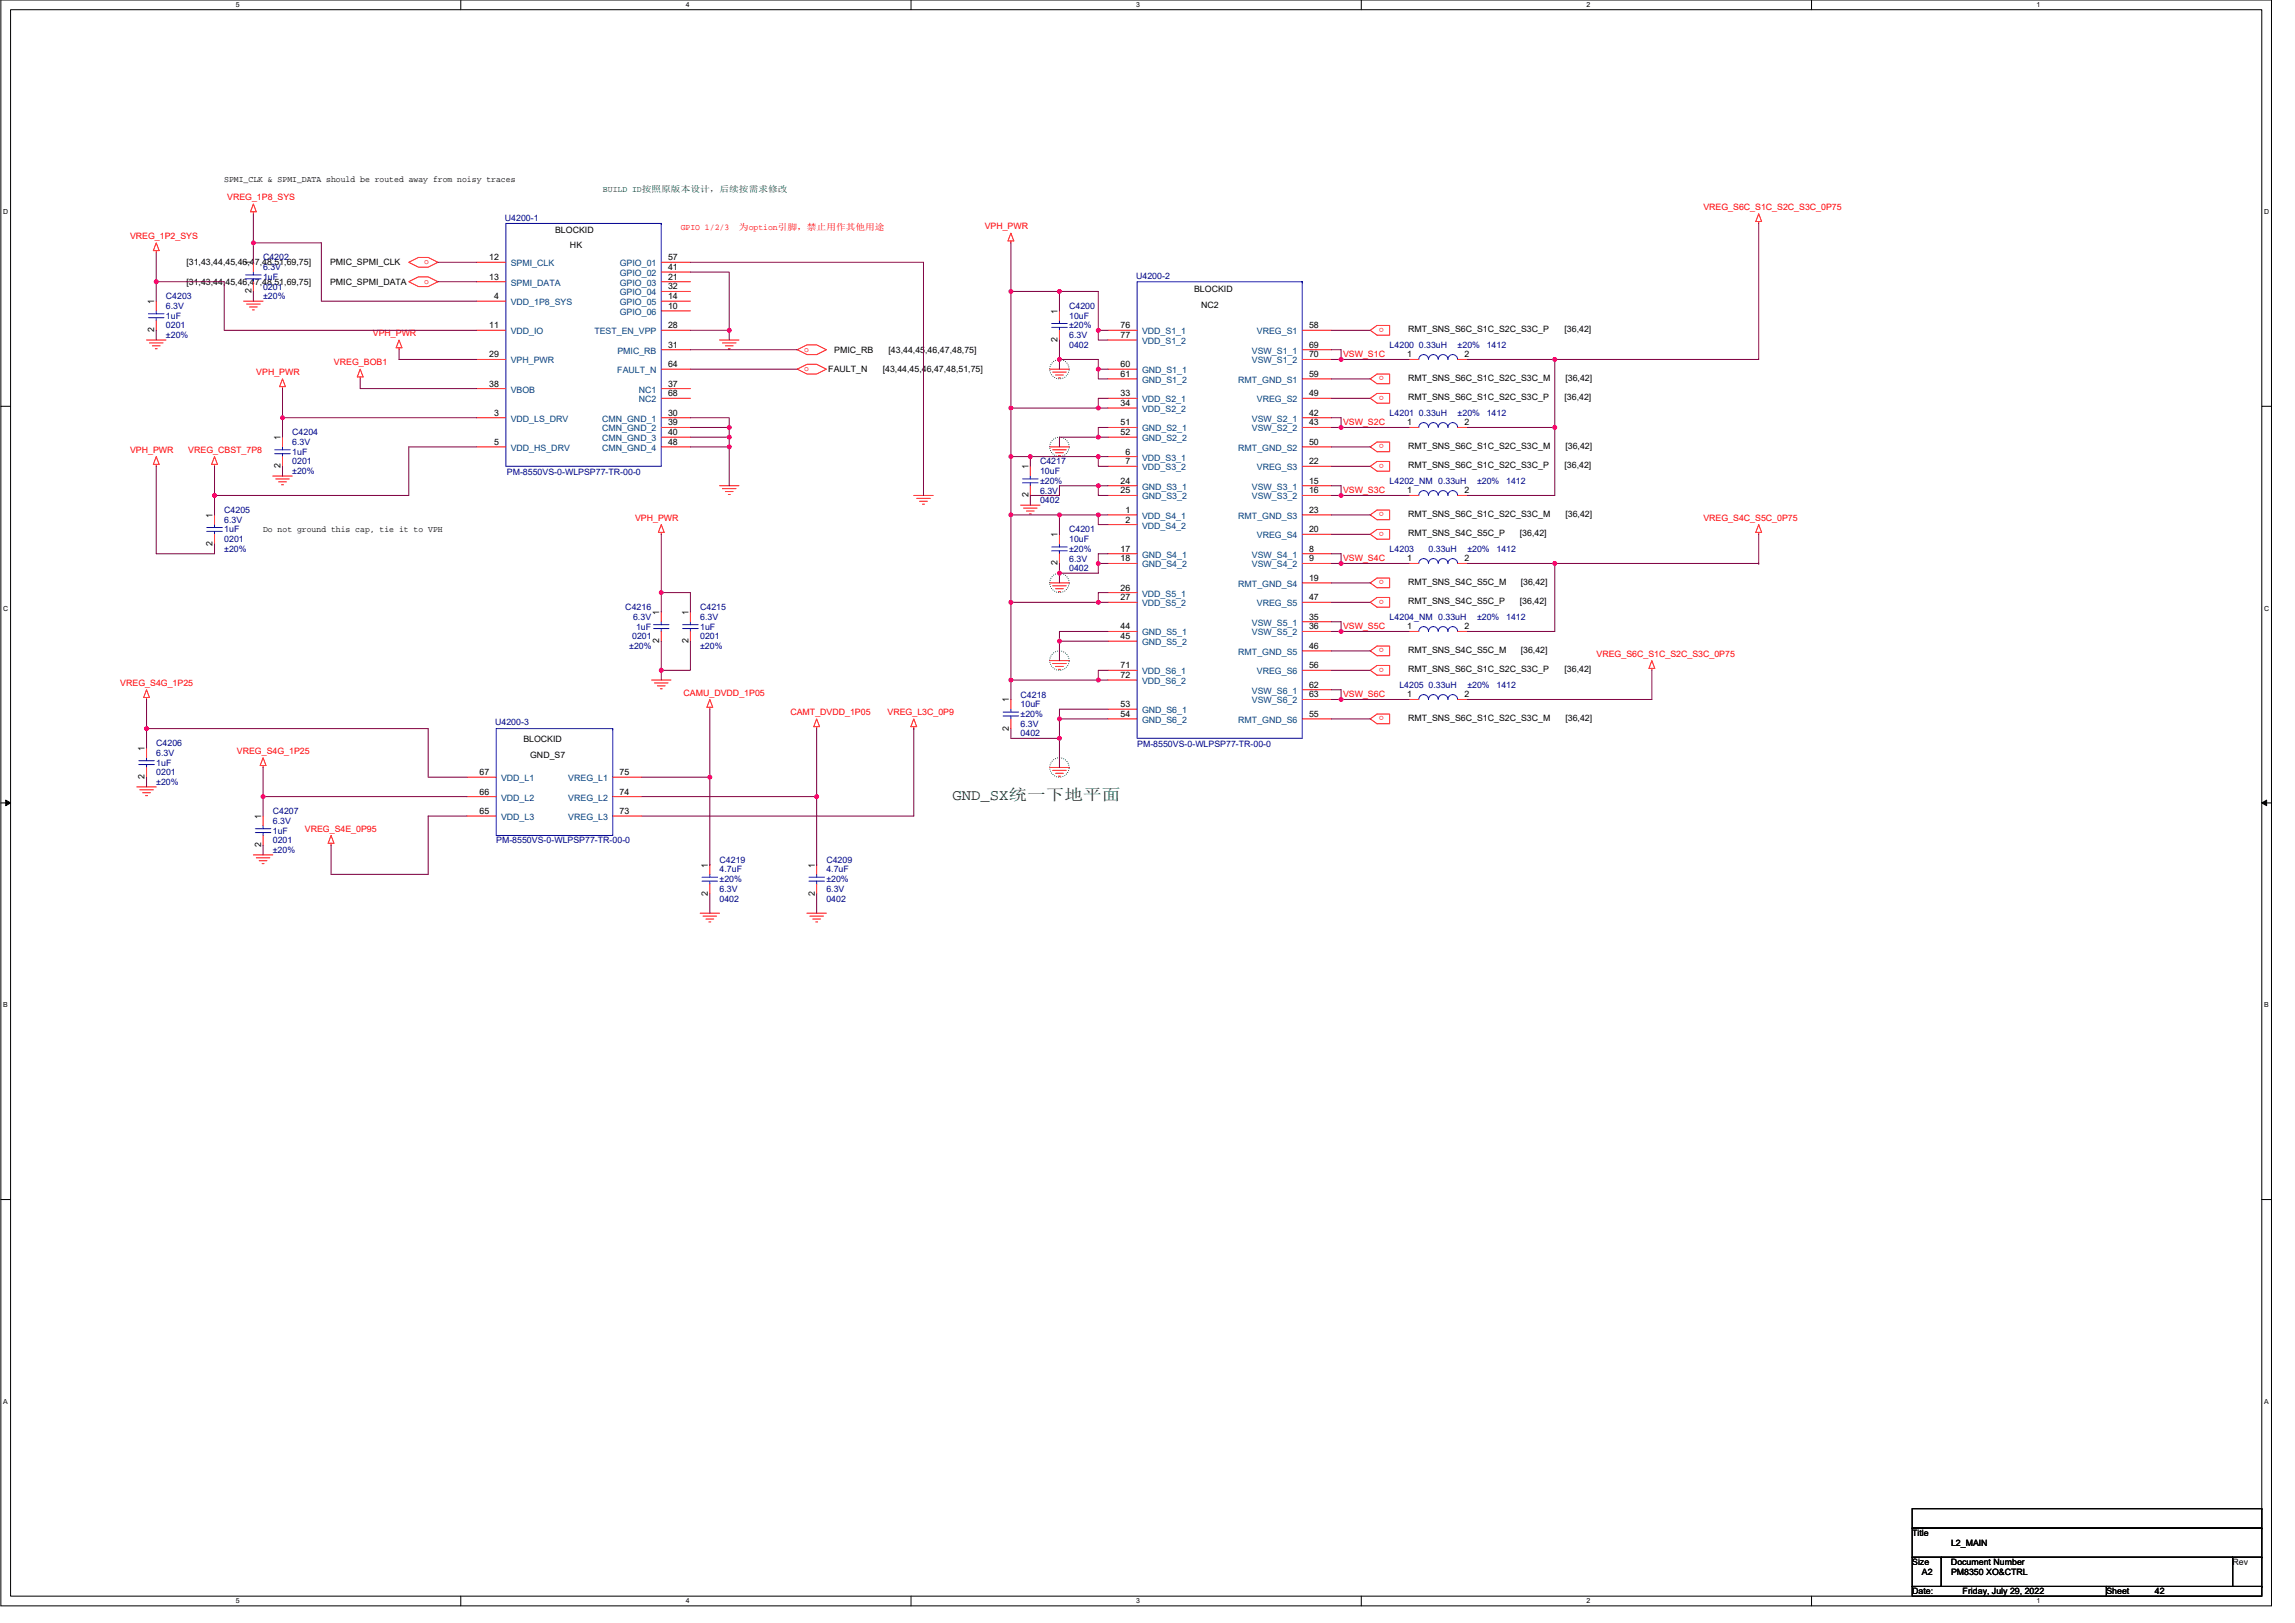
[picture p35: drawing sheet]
<svg xmlns="http://www.w3.org/2000/svg" width="420mm" height="297mm" viewBox="0 0 420 297" stroke-linecap="round" stroke-linejoin="round" font-family="sans-serif">
<defs><g id="words">
<text font-size="2.8" fill="#008000" x="174.4" y="146.4">GND_SX统一下地平面</text>
<g font-size="1.6">
<text x="41.1" y="33.3">SPMI_CLK &amp; SPMI_DATA should be routed away from noisy traces</text>
<text x="89.6" y="47.6">12</text>
<text x="101.6" y="42.7">BLOCKID</text>
<text x="104.3" y="45.3">HK</text>
<text x="122.3" y="47.6">57</text>
<text x="34.1" y="48.5">[31,43,44,45,46,47,48,51,69,75]</text>
<text x="34.1" y="52.1">[31,43,44,45,46,47,48,51,69,75]</text>
<text x="46" y="53.7" transform="rotate(-90 46 53.7)">2</text>
<text x="46" y="48.5" transform="rotate(-90 46 48.5)">1</text>
<text x="60.4" y="48.5">PMIC_SPMI_CLK</text>
<text x="60.4" y="52.1">PMIC_SPMI_DATA</text>
<text x="89.6" y="51.2">13</text>
<text x="122.3" y="49.4">41</text>
<text x="122.3" y="53">32</text>
<text x="122.3" y="51.2">21</text>
<text x="218.6" y="53.5">BLOCKID</text>
<text x="28.2" y="55.7" transform="rotate(-90 28.2 55.7)">1</text>
<text x="90.5" y="54.8">4</text>
<text x="122.3" y="56.5">10</text>
<text x="122.3" y="54.8">14</text>
<text x="193.6" y="57.4" transform="rotate(-90 193.6 57.4)">1</text>
<text x="219.9" y="56.4">NC2</text>
<text x="28.2" y="60.8" transform="rotate(-90 28.2 60.8)">2</text>
<text x="89.6" y="60.1">11</text>
<text x="89.6" y="65.4">29</text>
<text x="122.3" y="60.1">28</text>
<text x="122.3" y="63.6">31</text>
<text x="152.7" y="64.5">PMIC_RB</text>
<text x="162.7" y="64.5">[43,44,45,46,47,48,75]</text>
<text x="193.6" y="62.6" transform="rotate(-90 193.6 62.6)">2</text>
<text x="205.1" y="61.9">77</text>
<text x="205.1" y="60.1">76</text>
<text x="239.7" y="65.4">70</text>
<text x="239.7" y="60.1">58</text>
<text x="239.7" y="63.6">69</text>
<text x="257.6" y="65.4">1</text>
<text x="257.8" y="60.8">RMT_SNS_S6C_S1C_S2C_S3C_P</text>
<text x="268.1" y="65.4">2</text>
<text x="286.4" y="60.8">[36,42]</text>
<text x="89.6" y="70.8">38</text>
<text x="122.3" y="67.2">64</text>
<text x="122.3" y="70.8">37</text>
<text x="151.6" y="68.1">FAULT_N</text>
<text x="161.6" y="68.1">[43,44,45,46,47,48,51,75]</text>
<text x="205.1" y="69">61</text>
<text x="205.1" y="67.2">60</text>
<text x="239.7" y="69">59</text>
<text x="257.8" y="69.7">RMT_SNS_S6C_S1C_S2C_S3C_M</text>
<text x="286.6" y="69.7">[36,42]</text>
<text x="90.5" y="76.1">3</text>
<text x="122.3" y="72.5">68</text>
<text x="122.3" y="76.1">30</text>
<text x="122.3" y="77.9">39</text>
<text x="205.1" y="77.9">51</text>
<text x="205.1" y="72.5">33</text>
<text x="205.1" y="74.3">34</text>
<text x="239.7" y="77.9">43</text>
<text x="239.7" y="72.5">49</text>
<text x="239.7" y="76.1">42</text>
<text x="257.6" y="77.9">1</text>
<text x="257.8" y="73.3">RMT_SNS_S6C_S1C_S2C_S3C_P</text>
<text x="268.1" y="77.9">2</text>
<text x="286.4" y="73.3">[36,42]</text>
<text x="51.4" y="80.5" transform="rotate(-90 51.4 80.5)">1</text>
<text x="90.5" y="81.4">5</text>
<text x="122.3" y="79.6">40</text>
<text x="122.3" y="81.4">48</text>
<text x="205.1" y="79.6">52</text>
<text x="206" y="83.2">6</text>
<text x="239.7" y="81.4">50</text>
<text x="257.8" y="82.1">RMT_SNS_S6C_S1C_S2C_S3C_M</text>
<text x="286.6" y="82.1">[36,42]</text>
<text x="51.4" y="85.7" transform="rotate(-90 51.4 85.7)">2</text>
<text x="188.3" y="85.9" transform="rotate(-90 188.3 85.9)">1</text>
<text x="205.1" y="88.5">24</text>
<text x="206" y="85">7</text>
<text x="239.7" y="88.5">15</text>
<text x="239.7" y="85">22</text>
<text x="257.8" y="85.7">RMT_SNS_S6C_S1C_S2C_S3C_P</text>
<text x="286.4" y="85.7">[36,42]</text>
<text x="38.9" y="94.8" transform="rotate(-90 38.9 94.8)">1</text>
<text x="188.3" y="91" transform="rotate(-90 188.3 91)">2</text>
<text x="205.1" y="90.3">25</text>
<text x="206" y="93.9">1</text>
<text x="206" y="95.6">2</text>
<text x="239.7" y="93.9">23</text>
<text x="239.7" y="90.3">16</text>
<text x="257.6" y="90.3">1</text>
<text x="257.8" y="94.6">RMT_SNS_S6C_S1C_S2C_S3C_M</text>
<text x="268.1" y="90.3">2</text>
<text x="286.6" y="94.6">[36,42]</text>
<text x="38.9" y="99.9" transform="rotate(-90 38.9 99.9)">2</text>
<text x="48.2" y="97.3">Do not ground this cap, tie it to VPH</text>
<text x="193.6" y="98.3" transform="rotate(-90 193.6 98.3)">1</text>
<text x="205.1" y="101">17</text>
<text x="239.7" y="101">8</text>
<text x="239.7" y="97.4">20</text>
<text x="257.8" y="98.2">RMT_SNS_S4C_S5C_P</text>
<text x="278.2" y="98.2">[36,42]</text>
<text x="193.6" y="103.5" transform="rotate(-90 193.6 103.5)">2</text>
<text x="205.1" y="102.8">18</text>
<text x="239.7" y="106.3">19</text>
<text x="239.7" y="102.8">9</text>
<text x="257.6" y="102.8">1</text>
<text x="257.8" y="107">RMT_SNS_S4C_S5C_M</text>
<text x="268.1" y="102.8">2</text>
<text x="278.4" y="107">[36,42]</text>
<text x="120.7" y="112.5" transform="rotate(-90 120.7 112.5)">1</text>
<text x="126" y="112.5" transform="rotate(-90 126 112.5)">1</text>
<text x="205.1" y="109.9">27</text>
<text x="205.1" y="108.1">26</text>
<text x="239.7" y="109.9">47</text>
<text x="239.7" y="113.4">35</text>
<text x="257.8" y="110.6">RMT_SNS_S4C_S5C_P</text>
<text x="278.2" y="110.6">[36,42]</text>
<text x="120.7" y="117.7" transform="rotate(-90 120.7 117.7)">2</text>
<text x="126" y="117.7" transform="rotate(-90 126 117.7)">2</text>
<text x="205.1" y="115.2">44</text>
<text x="205.1" y="117">45</text>
<text x="239.7" y="118.8">46</text>
<text x="239.7" y="115.2">36</text>
<text x="257.6" y="115.2">1</text>
<text x="257.8" y="119.5">RMT_SNS_S4C_S5C_M</text>
<text x="268.1" y="115.2">2</text>
<text x="278.4" y="119.5">[36,42]</text>
<text x="205.1" y="124.1">72</text>
<text x="205.1" y="122.3">71</text>
<text x="239.7" y="122.3">56</text>
<text x="239.7" y="125.9">62</text>
<text x="257.8" y="123">RMT_SNS_S6C_S1C_S2C_S3C_P</text>
<text x="286.4" y="123">[36,42]</text>
<text x="184.7" y="128.5" transform="rotate(-90 184.7 128.5)">1</text>
<text x="205.1" y="131.2">54</text>
<text x="205.1" y="129.4">53</text>
<text x="239.7" y="131.2">55</text>
<text x="239.7" y="127.7">63</text>
<text x="257.6" y="127.7">1</text>
<text x="257.8" y="131.9">RMT_SNS_S6C_S1C_S2C_S3C_M</text>
<text x="268.1" y="127.7">2</text>
<text x="286.6" y="131.9">[36,42]</text>
<text x="26.5" y="137.4" transform="rotate(-90 26.5 137.4)">1</text>
<text x="95.8" y="135.8">BLOCKID</text>
<text x="184.7" y="133.7" transform="rotate(-90 184.7 133.7)">2</text>
<text x="26.5" y="142.6" transform="rotate(-90 26.5 142.6)">2</text>
<text x="87.8" y="141.9">67</text>
<text x="97.1" y="138.7">GND_S7</text>
<text x="113.4" y="141.9">75</text>
<text x="47.8" y="149.9" transform="rotate(-90 47.8 149.9)">1</text>
<text x="87.8" y="145.4">66</text>
<text x="87.8" y="149">65</text>
<text x="113.4" y="145.4">74</text>
<text x="113.4" y="149">73</text>
<text x="47.8" y="155" transform="rotate(-90 47.8 155)">2</text>
<text x="129.6" y="158.8" transform="rotate(-90 129.6 158.8)">1</text>
<text x="149.1" y="158.8" transform="rotate(-90 149.1 158.8)">1</text>
<text x="129.6" y="163.9" transform="rotate(-90 129.6 163.9)">2</text>
<text x="149.1" y="163.9" transform="rotate(-90 149.1 163.9)">2</text>
<text x="350.1" y="281.1">Title</text>
<text x="350.1" y="286.4">Size</text>
<text x="357.2" y="286.4">Document Number</text>
<text x="357.2" y="282.9">L2_MAIN</text>
<text x="408.7" y="286.4">Rev</text>
<text x="350.1" y="291.8">Date:</text>
<text x="351.8" y="288.2">A2</text>
<text x="357.2" y="288.2">PM8350 XO&amp;CTRL</text>
<text x="359.3" y="291.8">Friday, July 29, 2022</text>
<text x="385.6" y="291.8">Sheet</text>
<text x="394.5" y="291.8">42</text>
</g>
<text font-size="1.6" fill="#008000" x="110.4" y="35.1">BUILD ID按照原版本设计，后续按需求修改</text>
<g font-size="1.6" fill="#f00">
<text x="41.6" y="36.6">VREG_1P8_SYS</text>
<text x="180.3" y="42">VPH_PWR</text>
<text x="311.8" y="38.4">VREG_S6C_S1C_S2C_S3C_0P75</text>
<text x="23.8" y="43.7">VREG_1P2_SYS</text>
<text x="124.6" y="42.2">GPIO 1/2/3</text>
<text x="135.3" y="42.2">为option引脚，禁止用作其他用途</text>
<text x="77.7" y="48.4">o</text>
<text x="77.7" y="51.9">o</text>
<text x="68.3" y="61.5">VPH_PWR</text>
<text x="147.2" y="64.4">o</text>
<text x="245.9" y="65.4">VSW_S1C</text>
<text x="253.3" y="60" transform="rotate(180 253.3 60)">o</text>
<text x="46.9" y="68.6">VPH_PWR</text>
<text x="61.1" y="66.9">VREG_BOB1</text>
<text x="147.2" y="68">o</text>
<text x="253.3" y="68.9" transform="rotate(180 253.3 68.9)">o</text>
<text x="245.9" y="77.8">VSW_S2C</text>
<text x="253.3" y="72.5" transform="rotate(180 253.3 72.5)">o</text>
<text x="23.8" y="82.9">VPH_PWR</text>
<text x="34.5" y="82.9">VREG_CBST_7P8</text>
<text x="253.3" y="81.3" transform="rotate(180 253.3 81.3)">o</text>
<text x="253.3" y="84.9" transform="rotate(180 253.3 84.9)">o</text>
<text x="116.3" y="95.3">VPH_PWR</text>
<text x="245.9" y="90.3">VSW_S3C</text>
<text x="253.3" y="93.8" transform="rotate(180 253.3 93.8)">o</text>
<text x="311.8" y="95.3">VREG_S4C_S5C_0P75</text>
<text x="253.3" y="97.3" transform="rotate(180 253.3 97.3)">o</text>
<text x="245.9" y="102.7">VSW_S4C</text>
<text x="253.3" y="106.2" transform="rotate(180 253.3 106.2)">o</text>
<text x="253.3" y="109.8" transform="rotate(180 253.3 109.8)">o</text>
<text x="245.9" y="115.2">VSW_S5C</text>
<text x="253.3" y="118.7" transform="rotate(180 253.3 118.7)">o</text>
<text x="22" y="125.5">VREG_S4G_1P25</text>
<text x="253.3" y="122.2" transform="rotate(180 253.3 122.2)">o</text>
<text x="292.3" y="120.2">VREG_S6C_S1C_S2C_S3C_0P75</text>
<text x="125.2" y="127.3">CAMU_DVDD_1P05</text>
<text x="144.7" y="130.9">CAMT_DVDD_1P05</text>
<text x="162.5" y="130.9">VREG_L3C_0P9</text>
<text x="245.9" y="127.6">VSW_S6C</text>
<text x="253.3" y="131.1" transform="rotate(180 253.3 131.1)">o</text>
<text x="43.4" y="138">VREG_S4G_1P25</text>
<text x="55.8" y="152.2">VREG_S4E_0P95</text>
</g>
<g font-size="1.6" fill="#000080">
<text x="92.4" y="40.4">U4200-1</text>
<text x="48.2" y="47.7">C4202</text>
<text x="48.2" y="51.2">1uF</text>
<text x="48.2" y="53">0201</text>
<text x="48.2" y="49.4">6.3V</text>
<text x="208" y="51">U4200-2</text>
<text x="30.4" y="54.8">C4203</text>
<text x="30.4" y="58.3">1uF</text>
<text x="30.4" y="56.5">6.3V</text>
<text x="48.2" y="54.8">±20%</text>
<text x="195.7" y="56.5">C4200</text>
<text x="195.7" y="58.3">10uF</text>
<text x="30.4" y="60.1">0201</text>
<text x="30.4" y="61.9">±20%</text>
<text x="195.7" y="63.7">0402</text>
<text x="195.7" y="61.9">6.3V</text>
<text x="195.7" y="60.1">±20%</text>
<text x="254.4" y="63.7">L4200 0.33uH</text>
<text x="266.9" y="63.7">±20%</text>
<text x="272.2" y="63.7">1412</text>
<text x="254.4" y="76.1">L4201 0.33uH</text>
<text x="266.9" y="76.1">±20%</text>
<text x="272.2" y="76.1">1412</text>
<text x="53.5" y="79.7">C4204</text>
<text x="53.5" y="83.2">1uF</text>
<text x="53.5" y="81.4">6.3V</text>
<text x="53.5" y="85">0201</text>
<text x="53.5" y="86.8">±20%</text>
<text x="92.8" y="86.9">PM-8550VS-0-WLPSP77-TR-00-0</text>
<text x="190.4" y="85">C4217</text>
<text x="190.4" y="86.8">10uF</text>
<text x="190.4" y="88.6">±20%</text>
<text x="254.4" y="88.6">L4202_NM 0.33uH</text>
<text x="270.4" y="88.6">±20%</text>
<text x="275.7" y="88.6">1412</text>
<text x="41.1" y="93.9">C4205</text>
<text x="41.1" y="95.7">6.3V</text>
<text x="190.4" y="92.1">0402</text>
<text x="190.4" y="90.3">6.3V</text>
<text x="41.1" y="97.4">1uF</text>
<text x="41.1" y="99.2">0201</text>
<text x="41.1" y="101">±20%</text>
<text x="195.7" y="97.4">C4201</text>
<text x="195.7" y="99.2">10uF</text>
<text x="195.7" y="101">±20%</text>
<text x="254.4" y="101">L4203</text>
<text x="261.5" y="101">0.33uH</text>
<text x="268.6" y="101">±20%</text>
<text x="274" y="101">1412</text>
<text x="195.7" y="104.6">0402</text>
<text x="195.7" y="102.8">6.3V</text>
<text x="114.5" y="111.7">C4216</text>
<text x="115.9" y="113.4">6.3V</text>
<text x="128.2" y="111.7">C4215</text>
<text x="128.2" y="113.4">6.3V</text>
<text x="254.4" y="113.4">L4204_NM 0.33uH</text>
<text x="270.4" y="113.4">±20%</text>
<text x="275.7" y="113.4">1412</text>
<text x="115.2" y="118.8">±20%</text>
<text x="115.7" y="117">0201</text>
<text x="116.4" y="115.2">1uF</text>
<text x="128.2" y="115.2">1uF</text>
<text x="128.2" y="117">0201</text>
<text x="128.2" y="118.8">±20%</text>
<text x="256.2" y="125.9">L4205 0.33uH</text>
<text x="268.6" y="125.9">±20%</text>
<text x="274" y="125.9">1412</text>
<text x="186.8" y="127.7">C4218</text>
<text x="186.8" y="129.4">10uF</text>
<text x="186.8" y="131.2">±20%</text>
<text x="28.6" y="136.6">C4206</text>
<text x="90.7" y="132.6">U4200-3</text>
<text x="186.8" y="134.8">0402</text>
<text x="186.8" y="133">6.3V</text>
<text x="208.2" y="136.7">PM-8550VS-0-WLPSP77-TR-00-0</text>
<text x="28.6" y="140.1">1uF</text>
<text x="28.6" y="141.9">0201</text>
<text x="28.6" y="138.3">6.3V</text>
<text x="28.6" y="143.7">±20%</text>
<text x="49.9" y="149">C4207</text>
<text x="49.9" y="152.6">1uF</text>
<text x="49.9" y="154.3">0201</text>
<text x="49.9" y="150.8">6.3V</text>
<text x="90.8" y="154.3">PM-8550VS-0-WLPSP77-TR-00-0</text>
<text x="49.9" y="156.1">±20%</text>
<text x="131.7" y="157.9">C4219</text>
<text x="131.7" y="159.7">4.7uF</text>
<text x="131.7" y="161.4">±20%</text>
<text x="151.3" y="157.9">C4209</text>
<text x="151.3" y="159.7">4.7uF</text>
<text x="151.3" y="161.4">±20%</text>
<text x="131.7" y="165">0402</text>
<text x="131.7" y="163.2">6.3V</text>
<text x="151.3" y="165">0402</text>
<text x="151.3" y="163.2">6.3V</text>
</g>
<g font-size="1.6" fill="#004080">
<text x="93.5" y="52.3">SPMI_DATA</text>
<text x="93.5" y="48.7">SPMI_CLK</text>
<text x="113.5" y="50.5">GPIO_02</text>
<text x="113.5" y="48.7">GPIO_01</text>
<text x="113.5" y="52.3">GPIO_03</text>
<text x="93.5" y="55.8">VDD_1P8_SYS</text>
<text x="113.5" y="54.1">GPIO_04</text>
<text x="113.5" y="57.6">GPIO_06</text>
<text x="113.5" y="55.8">GPIO_05</text>
<text x="93.5" y="61.2">VDD_IO</text>
<text x="108.8" y="61.2">TEST_EN_VPP</text>
<text x="113" y="64.7">PMIC_RB</text>
<text x="209.1" y="62.9">VDD_S1_2</text>
<text x="209.1" y="61.2">VDD_S1_1</text>
<text x="229.2" y="64.7">VSW_S1_1</text>
<text x="230.1" y="61.2">VREG_S1</text>
<text x="93.5" y="71.8">VBOB</text>
<text x="93.5" y="66.5">VPH_PWR</text>
<text x="113" y="68.3">FAULT_N</text>
<text x="117" y="71.8">NC1</text>
<text x="209.1" y="70.1">GND_S1_2</text>
<text x="209.1" y="68.3">GND_S1_1</text>
<text x="226.7" y="70.1">RMT_GND_S1</text>
<text x="229.2" y="66.5">VSW_S1_2</text>
<text x="93.5" y="77.2">VDD_LS_DRV</text>
<text x="110.2" y="77.2">CMN_GND_1</text>
<text x="117" y="73.6">NC2</text>
<text x="209.1" y="73.6">VDD_S2_1</text>
<text x="209.1" y="75.4">VDD_S2_2</text>
<text x="229.2" y="77.2">VSW_S2_1</text>
<text x="230.1" y="73.6">VREG_S2</text>
<text x="93.5" y="82.5">VDD_HS_DRV</text>
<text x="110.2" y="80.7">CMN_GND_3</text>
<text x="110.2" y="78.9">CMN_GND_2</text>
<text x="110.2" y="82.5">CMN_GND_4</text>
<text x="209.1" y="78.9">GND_S2_1</text>
<text x="209.1" y="80.7">GND_S2_2</text>
<text x="226.7" y="82.5">RMT_GND_S2</text>
<text x="229.2" y="78.9">VSW_S2_2</text>
<text x="209.1" y="86.1">VDD_S3_2</text>
<text x="209.1" y="84.3">VDD_S3_1</text>
<text x="209.1" y="89.6">GND_S3_1</text>
<text x="229.2" y="89.6">VSW_S3_1</text>
<text x="230.1" y="86.1">VREG_S3</text>
<text x="209.1" y="91.4">GND_S3_2</text>
<text x="209.1" y="95">VDD_S4_1</text>
<text x="226.7" y="95">RMT_GND_S3</text>
<text x="229.2" y="91.4">VSW_S3_2</text>
<text x="209.1" y="96.7">VDD_S4_2</text>
<text x="230.1" y="98.5">VREG_S4</text>
<text x="209.1" y="102.1">GND_S4_1</text>
<text x="209.1" y="103.8">GND_S4_2</text>
<text x="226.7" y="107.4">RMT_GND_S4</text>
<text x="229.2" y="102.1">VSW_S4_1</text>
<text x="229.2" y="103.8">VSW_S4_2</text>
<text x="209.1" y="111">VDD_S5_2</text>
<text x="209.1" y="109.2">VDD_S5_1</text>
<text x="230.1" y="111">VREG_S5</text>
<text x="209.1" y="116.3">GND_S5_1</text>
<text x="209.1" y="118.1">GND_S5_2</text>
<text x="226.7" y="119.8">RMT_GND_S5</text>
<text x="229.2" y="116.3">VSW_S5_2</text>
<text x="229.2" y="114.5">VSW_S5_1</text>
<text x="209.1" y="125.2">VDD_S6_2</text>
<text x="209.1" y="123.4">VDD_S6_1</text>
<text x="230.1" y="123.4">VREG_S6</text>
<text x="209.1" y="130.5">GND_S6_1</text>
<text x="229.2" y="127">VSW_S6_1</text>
<text x="229.2" y="128.7">VSW_S6_2</text>
<text x="209.1" y="132.3">GND_S6_2</text>
<text x="226.7" y="132.3">RMT_GND_S6</text>
<text x="91.7" y="143">VDD_L1</text>
<text x="104" y="143">VREG_L1</text>
<text x="91.7" y="146.5">VDD_L2</text>
<text x="104" y="146.5">VREG_L2</text>
<text x="91.7" y="150.1">VDD_L3</text>
<text x="104" y="150.1">VREG_L3</text>
</g>
<g font-size="1.3">
<text x="43.1" y="1.3">5</text>
<text x="125.6" y="1.3">4</text>
<text x="208" y="1.3">3</text>
<text x="290.4" y="1.3">2</text>
<text x="372.9" y="1.3">1</text>
<text x=".6" y="39.2">D</text>
<text x="414.5" y="39.2">D</text>
<text x=".6" y="111.8">C</text>
<text x="414.5" y="111.8">C</text>
<text x=".6" y="184.4">B</text>
<text x="414.5" y="184.4">B</text>
<text x=".6" y="257">A</text>
<text x="414.5" y="257">A</text>
<text x="43.1" y="293.4">5</text>
<text x="125.6" y="293.4">4</text>
<text x="208" y="293.4">3</text>
<text x="290.4" y="293.4">2</text>
<text x="372.9" y="293.4">1</text>
</g>
</g></defs>
<path d="M.2 0h415.7v293.9h-415.7zM1.9 1.8h412.2v290.3h-412.2z" fill="none" stroke="#000" stroke-width=".18"/>
<g fill="#fff">
<path d="M43.1 .2h.8v1.4h-.8z"/>
<path d="M43.1 292.3h.8v1.4h-.8z"/>
</g>
<path d="M84.4 0v1.8M84.4 292.1v1.8" fill="none" stroke="#000" stroke-width=".18"/>
<g fill="#fff">
<path d="M125.6 .2h.7v1.4h-.7z"/>
<path d="M125.6 292.3h.7v1.4h-.7z"/>
</g>
<path d="M166.8 0v1.8M166.8 292.1v1.8" fill="none" stroke="#000" stroke-width=".18"/>
<g fill="#fff">
<path d="M208 .2h.7v1.4h-.7z"/>
<path d="M208 292.3h.7v1.4h-.7z"/>
</g>
<path d="M249.2 0v1.8M249.2 292.1v1.8" fill="none" stroke="#000" stroke-width=".18"/>
<g fill="#fff">
<path d="M290.4 .2h.7v1.4h-.7z"/>
<path d="M290.4 292.3h.7v1.4h-.7z"/>
</g>
<path d="M331.6 0v1.8M331.6 292.1v1.8" fill="none" stroke="#000" stroke-width=".18"/>
<g fill="#fff">
<path d="M372.9 .2h.7v1.4h-.7z"/>
<path d="M372.9 292.3h.7v1.4h-.7z"/>
<path d="M.6 38.1h.9v1.4h-.9z"/>
<path d="M414.5 38.1h.9v1.4h-.9z"/>
<path d="M.6 110.7h.9v1.4h-.9z"/>
<path d="M414.5 110.7h.9v1.4h-.9z"/>
</g>
<path d="M.2 74.4h1.7M414.1 74.4h1.8" fill="none" stroke="#000" stroke-width=".18"/>
<g fill="#fff">
<path d="M.6 183.2h.9v1.5h-.9z"/>
<path d="M414.5 183.2h.9v1.5h-.9z"/>
</g>
<path d="M.2 147h1.7M414.1 147h1.8" fill="none" stroke="#000" stroke-width=".18"/>
<path d="M1 146.4l.9 .6-.9 .5zM414.1 147l.9-.6v1.1z" fill="#000" stroke="#000" stroke-width=".18"/>
<g fill="#fff">
<path d="M.6 255.8h.9v1.5h-.9z"/>
<path d="M414.5 255.8h.9v1.5h-.9z"/>
</g>
<g fill="none" stroke="#000" stroke-width=".18">
<path d="M.2 219.5h1.7M414.1 219.5h1.8M350.1 276.1h64v3.6h-64zM350.1 279.7h64v5.3h-64zM414.1 276.1h.1M414.1 279.7h.1M350.1 285h5.3v5.3h-5.3zM350.1 290.3h35.5v1.8h-35.5zM355.4 285h.1M355.4 285h53.3v5.3h-53.3zM385.6 290.3h.1M385.6 290.3h28.5v1.8h-28.5z"/>
<path d="M408.7 285h.1M408.7 285h5.4v5.3h-5.4zM414.1 285h.1M414.1 290.3h.1"/>
</g>
<g fill="none" stroke="#008000" stroke-width=".18" stroke-dasharray="0 .4">
<circle cx="194" cy="67.6" r="1.78"/>
<circle cx="194" cy="81.8" r="1.78"/>
<circle cx="194" cy="106.7" r="1.78"/>
<circle cx="194" cy="120.9" r="1.78"/>
<circle cx="194" cy="140.5" r="1.78"/>
</g>
<g fill="none" stroke="#f00" stroke-width=".18">
<path d="M46.4 37.3l.5 1.5h-1zM46.4 38.8v.3M322 39.1l.5 1.4h-1.1zM28.6 45.9v.3M28.6 55.1v1.8M28.6 58.7v1.8M28.6 44.4l.5 1.5h-1zM44.6 55.1h3.6M45.1 55.7h2.5M45.7 56.2h1.4M46.2 56.7h.4M46.4 48v1.8"/>
<path d="M46.4 51.6v1.7M74.8 48l1.8-.9h1.8l1.8 .9-1.8 .9h-1.8zM74.8 51.6l1.8-.9h1.8l1.8 .9-1.8 .9h-1.8zM87.3 51.6h5.3M87.3 55.1h5.3M87.3 48h5.3M121.1 49.8h5.3M121.1 53.3h5.3M121.1 56.9h5.3M121.1 48h5.3M121.1 51.6h5.3M121.1 55.1h5.3"/>
<path d="M185.1 44.1v.3M185.1 42.7l.5 1.4h-1.1zM194 56.9v1.8M322 40.5v.4M26.8 62.2h3.6M27.4 62.8h2.5M27.9 63.3h1.4M28.4 63.8h.4M51.7 69.3l.6 1.5h-1.1zM51.7 70.8v.3M65.9 69v.3M65.9 67.6l.6 1.4h-1.1z"/>
<path d="M73.1 63.7v.3M73.1 62.2l.5 1.5h-1.1zM87.3 71.1h5.3M87.3 76.5h5.3M87.3 60.5h5.3M87.3 65.8h5.3M121.1 72.9h5.3M121.1 76.5h5.3M121.1 60.5h5.3M121.1 64h5.3M121.1 67.6h5.3M121.1 71.1h5.3"/>
<path d="M121.1 78.2h5.3M131.7 62.2h3.6M132.3 62.8h2.5M132.8 63.3h1.4M133.3 63.8h.4M146 64l1.7-.9h1.8l1.8 .9-1.8 .9h-1.8zM146 67.6l1.7-.9h1.8l1.8 .9-1.8 .9h-1.8zM192.2 67.6h3.5M192.7 68.1h2.5M193.2 68.6h1.5M193.8 69.2h.3M194 60.5v1.7"/>
<path d="M202.8 69.3h5.4M202.8 78.2h5.4M202.8 62.2h5.4M202.8 72.9h5.4M202.8 60.5h5.4M202.8 67.6h5.4M202.8 74.7h5.4M238.4 65.8h5.3M238.4 78.2h5.3M238.4 60.5h5.3M238.4 64h5.3M238.4 69.3h5.3"/>
<path d="M238.4 72.9h5.3M238.4 76.5h5.3M250.9 60.5l1.2-.9h2.3v1.7h-2.3zM250.9 69.3l1.2-.8h2.3v1.7h-2.3zM250.9 72.9l1.2-.9h2.3v1.8h-2.3zM258 65.8h1.7M258 78.2h1.7M266.9 65.8h1.7M266.9 78.2h1.7M28.6 85v.3M28.6 83.6l.5 1.4h-1zM39.3 83.6l.5 1.4h-1.1z"/>
<path d="M39.3 85v.3M39.3 94.2v1.8M39.3 97.8v1.8M49.9 87.1h3.6M50.5 87.7h2.5M51 88.2h1.4M51.5 88.7h.4M51.7 80v1.8M51.7 83.6v1.7M87.3 81.8h5.3M121.1 96l.5 1.4h-1.1zM121.1 97.4v.4"/>
<path d="M121.1 80h5.3M121.1 81.8h5.3M131.7 88.9h3.6M132.3 89.4h2.5M132.8 90h1.4M133.3 90.5h.4M167.3 90.7h3.5M167.8 91.2h2.5M168.4 91.7h1.4M168.9 92.3h.3M186.8 92.5h3.6M187.4 93h2.5"/>
<path d="M187.9 93.5h1.4M188.4 94.1h.4M188.6 85.3v1.8M188.6 88.9v1.8M192.2 81.8h3.5M192.7 82.3h2.5M193.2 82.9h1.5M193.8 83.4h.3M194 97.8v1.8M202.8 90.7h5.4M202.8 85.3h5.4M202.8 94.2h5.4"/>
<path d="M202.8 80h5.4M202.8 83.6h5.4M202.8 88.9h5.4M202.8 96h5.4M238.4 81.8h5.3M238.4 94.2h5.3M238.4 88.9h5.3M238.4 85.3h5.3M238.4 90.7h5.3M238.4 97.8h5.3M250.9 81.8l1.2-.9h2.3v1.8h-2.3zM250.9 85.3l1.2-.8h2.3v1.7h-2.3z"/>
<path d="M250.9 94.2l1.2-.9h2.3v1.8h-2.3zM250.9 97.8l1.2-.9h2.3v1.8h-2.3zM258 90.7h1.7M266.9 90.7h1.7M322 97.4v.4M322 96l.5 1.4h-1.1zM121.1 112v1.8M121.1 115.6v1.7M126.4 112v1.8M126.4 115.6v1.7M192.2 106.7h3.5M192.7 107.2h2.5"/>
<path d="M193.2 107.7h1.5M193.8 108.3h.3M194 101.3v1.8M202.8 101.3h5.4M202.8 110.2h5.4M202.8 103.1h5.4M202.8 108.5h5.4M202.8 115.6h5.4M202.8 117.3h5.4M238.4 106.7h5.3M238.4 119.1h5.3M238.4 101.3h5.3"/>
<path d="M238.4 115.6h5.3M238.4 103.1h5.3M238.4 110.2h5.3M238.4 113.8h5.3M250.9 106.7l1.2-.9h2.3v1.8h-2.3zM250.9 110.2l1.2-.9h2.3v1.8h-2.3zM250.9 119.1l1.2-.9h2.3v1.8h-2.3zM258 103.1h1.7M258 115.6h1.7M266.9 103.1h1.7M266.9 115.6h1.7M26.8 127.7v.3"/>
<path d="M26.8 136.9v1.8M26.8 126.2l.6 1.5h-1.1zM48.2 138.7l.5 1.4h-1.1zM119.3 124.5h3.5M119.8 125h2.5M120.4 125.5h1.4M120.9 126.1h.3M130 128l.5 1.4h-1.1zM130 129.4v.4M149.5 131.6l.5 1.4h-1zM149.5 133v.3M167.3 131.6l.5 1.4h-1z"/>
<path d="M167.3 133v.3M185.1 128v1.8M185.1 131.6v1.7M192.2 120.9h3.5M192.7 121.4h2.5M193.2 122h1.5M193.8 122.5h.3M202.8 131.6h5.4M202.8 124.5h5.4M202.8 122.7h5.4M202.8 129.8h5.4M238.4 131.6h5.3"/>
<path d="M238.4 122.7h5.3M238.4 126.2h5.3M238.4 128h5.3M250.9 122.7l1.2-.9h2.3v1.8h-2.3zM250.9 131.6l1.2-.9h2.3v1.8h-2.3zM258 128h1.7M266.9 128h1.7M302.4 122.3v.4M302.4 120.9l.6 1.4h-1.1zM25 144h3.6M25.6 144.6h2.5M26.1 145.1h1.4"/>
<path d="M26.7 145.6h.3M26.8 140.5v1.7M46.4 156.5h3.5M46.9 157h2.5M47.5 157.5h1.4M48 158.1h.3M48.2 140.1v.4M48.2 149.4v1.7M48.2 152.9v1.8M60.6 154.3v.4M60.6 152.9l.5 1.4h-1zM85.5 145.8h5.3"/>
<path d="M85.5 149.4h5.3M85.5 142.2h5.3M112.2 142.2h5.3M112.2 145.8h5.3M112.2 149.4h5.3M130 158.2v1.8M149.5 158.2v1.8M192.2 140.5h3.5M192.7 141h2.5M193.2 141.5h1.5M193.8 142.1h.3M128.2 167.1h3.5"/>
<path d="M128.7 167.7h2.5M129.2 168.2h1.5M129.8 168.7h.3M130 161.8v1.8M147.7 167.1h3.6M148.3 167.7h2.5M148.8 168.2h1.4M149.3 168.7h.4M149.5 161.8v1.8"/>
</g>
<g fill="none" stroke="#00f" stroke-width=".18">
<path d="M27.2 57.4h2.8M27.2 58.1h2.8M28.6 56.9v.5M28.6 58.1v.6M45 50.3h2.8M45 51h2.8M46.4 49.8v.5M46.4 51v.6M92.6 40.9h28.5v44.4h-28.5zM121.1 40.9h.1M192.5 59.2h2.9M192.5 59.9h2.9"/>
<path d="M194 58.7v.5M194 59.9v.6M208.2 51.6h30.2v83.5h-30.2zM238.4 51.6h.1M266.9 65.8a.89 .89 0 0 0-.9-.9 .89 .89 0 0 0-.9 .9 .89 .89 0 0 0-.9-.9 .89 .89 0 0 0-.9 .9 .89 .89 0 0 0-.9-.9 .89 .89 0 0 0-.9 .9 .89 .89 0 0 0-.9-.9 .89 .89 0 0 0-.9 .9M266.9 78.2a.89 .89 0 0 0-.9-.9 .89 .89 0 0 0-.9 .9 .89 .89 0 0 0-.9-.9 .89 .89 0 0 0-.9 .9 .89 .89 0 0 0-.9-.9 .89 .89 0 0 0-.9 .9 .89 .89 0 0 0-.9-.9 .89 .89 0 0 0-.9 .9M37.9 96.5h2.8M37.9 97.3h2.8M39.3 96v.5M39.3 97.3v.5M50.3 82.3h2.8M50.3 83h2.8"/>
<path d="M51.7 81.8v.5M51.7 83v.6M187.2 87.7h2.8M187.2 88.4h2.8M188.6 87.1v.6M188.6 88.4v.5M194 99.6v.5M266.9 90.7a.89 .89 0 0 0-.9-.9 .89 .89 0 0 0-.9 .9 .89 .89 0 0 0-.9-.9 .89 .89 0 0 0-.9 .9 .89 .89 0 0 0-.9-.9 .89 .89 0 0 0-.9 .9 .89 .89 0 0 0-.9-.9 .89 .89 0 0 0-.9 .9M119.6 114.3h2.9M119.6 115h2.9M121.1 113.8v.5M121.1 115v.6"/>
<path d="M125 114.3h2.8M125 115h2.8M126.4 113.8v.5M126.4 115v.6M192.5 100.1h2.9M192.5 100.8h2.9M194 100.8v.5M259.7 103.1a.89 .89 0 0 1 .9-.9 .89 .89 0 0 1 .9 .9 .89 .89 0 0 1 .9-.9 .89 .89 0 0 1 .9 .9 .89 .89 0 0 1 .9-.9 .89 .89 0 0 1 .9 .9 .89 .89 0 0 1 .9-.9 .89 .89 0 0 1 .9 .9M259.7 115.6a.89 .89 0 0 1 .9-.9 .89 .89 0 0 1 .9 .9 .89 .89 0 0 1 .9-.9 .89 .89 0 0 1 .9 .9 .89 .89 0 0 1 .9-.9 .89 .89 0 0 1 .9 .9 .89 .89 0 0 1 .9-.9 .89 .89 0 0 1 .9 .9M25.4 139.2h2.9M25.4 139.9h2.9M26.8 138.7v.5"/>
<path d="M26.8 139.9v.6M90.8 133.3h21.4v19.6h-21.4zM112.2 133.3h.1M183.6 130.3h2.9M183.6 131h2.9M185.1 129.8v.5M185.1 131v.6M259.7 128a.89 .89 0 0 1 .9-.9 .89 .89 0 0 1 .9 .9 .89 .89 0 0 1 .9-.9 .89 .89 0 0 1 .9 .9 .89 .89 0 0 1 .9-.9 .89 .89 0 0 1 .9 .9 .89 .89 0 0 1 .9-.9 .89 .89 0 0 1 .9 .9M46.7 151.7h2.9M46.7 152.4h2.9M48.2 151.1v.6M48.2 152.4v.5"/>
<path d="M128.5 160.6h2.9M128.5 161.3h2.9M130 160v.6M130 161.3v.5M148.1 160.6h2.8M148.1 161.3h2.8M149.5 160v.6M149.5 161.3v.5"/>
</g>
<g fill="none" stroke="#800040" stroke-width=".18">
<path d="M46.4 39.1v5.3M28.6 46.2v5.4M28.6 51.6v3.5M28.6 51.6h12.5v8.9h46.2M46.4 44.4v3.6M46.4 53.3v1.8M46.4 44.4h12.4v10.7h28.5M80.2 48h7.1M80.2 51.6h7.1M126.4 48h42.7v42.7M126.4 49.8h7.1v10.7M185.1 53.3h8.9"/>
<path d="M185.1 44.4v8.9M185.1 53.3v21.4M194 53.3v3.6M194 53.3h7.1v7.2M322 40.9v24.9h-37.4M28.6 60.5v1.7M51.7 71.1v5.4M51.7 76.5v3.5M51.7 76.5h35.6M65.9 69.3v1.8h21.4M73.1 64v1.8h14.2M126.4 76.5h7.1v1.7"/>
<path d="M126.4 78.2h7.1M126.4 60.5h7.1v1.7M126.4 64h19.6M126.4 67.6h19.6M133.5 78.2v1.8M185.1 74.7v8.9M185.1 74.7h16M194 62.2v3.6M194 65.8v1.8M194 65.8h7.1v1.8M201.1 67.6h1.7M201.1 74.7h1.7"/>
<path d="M201.1 67.6v1.7h1.7M202.8 60.5h-1.7v1.7h1.7M202.8 72.9h-1.7v1.8M202.8 78.2h-1.7v1.8M243.7 60.5h7.2M243.7 69.3h7.2M243.7 72.9h7.2M243.7 64h1.8v1.8M243.7 65.8h1.8M243.7 76.5h1.8v1.7M243.7 78.2h1.8M245.5 65.8h12.5"/>
<path d="M245.5 78.2h12.5M268.6 65.8h16M268.6 78.2h16M284.6 65.8v24.9h-16M28.6 85.3v16h10.7v-1.7M39.3 85.3v5.4M39.3 90.7v3.5M51.7 85.3v1.8M87.3 81.8h-12.5v8.9h-35.5M121.1 97.8v10.7M126.4 80h7.1M126.4 81.8h7.1"/>
<path d="M133.5 80v1.8M133.5 81.8v7.1M185.1 94.2h8.9M185.1 94.2v16M185.1 83.6h3.5M185.1 83.6v10.6M194 94.2v3.6M194 94.2h7.1M201.1 83.6h-12.5v1.7M201.1 94.2h1.7M201.1 88.9h1.7M201.1 80h1.7"/>
<path d="M201.1 83.6v1.7h1.7M201.1 94.2v1.8h1.7M201.1 88.9h-7.1v1.8h-5.4v1.8M201.1 88.9v1.8h1.7M201.1 80h-7.1v1.8M201.1 83.6h1.7M243.7 81.8h7.2M243.7 85.3h7.2M243.7 94.2h7.2M243.7 97.8h7.2M243.7 88.9h1.8v1.8M243.7 90.7h1.8"/>
<path d="M245.5 90.7h12.5M322 97.8v5.3M121.1 112v-3.5h5.3v3.5M121.1 117.3v5.4M126.4 117.3v5.4h-5.3M185.1 110.2v14.3M185.1 110.2h16M194 117.3v3.6M194 103.1v1.8M194 104.9v1.8M194 117.3h8.8M201.1 110.2h1.7"/>
<path d="M201.1 103.1h1.7M201.1 103.1v1.8h-7.1M202.8 115.6h-8.8v1.7M202.8 108.5h-1.7v1.7M202.8 101.3h-1.7v1.8M243.7 106.7h7.2M243.7 110.2h7.2M243.7 119.1h7.2M243.7 101.3h1.8v1.8M243.7 103.1h1.8M243.7 113.8h1.8v1.8M243.7 115.6h1.8"/>
<path d="M245.5 103.1h12.5M245.5 115.6h12.5M268.6 103.1h16M284.6 103.1v12.5h-16M284.6 103.1h37.4M322 103.1h.1M26.8 133.3h51.6v8.9h7.1M26.8 128v5.3M26.8 133.3v3.6M121.1 122.7v1.8M130 129.8v12.4M149.5 133.3v12.5"/>
<path d="M167.3 133.3h.1M167.3 133.3v16.1h-49.8M185.1 124.5v3.5M185.1 133.3v1.8h8.9v5.4M185.1 124.5h16M201.1 124.5h1.7M202.8 129.8h-8.8v1.8M202.8 131.6h-8.8v3.5M202.8 122.7h-1.7v1.8M243.7 122.7h7.2M243.7 131.6h7.2M243.7 126.2h1.8v1.8"/>
<path d="M243.7 128h1.8M245.5 128h12.5M302.4 122.7v5.3h-33.8M26.8 142.2v1.8M48.2 145.8h37.3M48.2 140.5v5.3M48.2 145.8h.1M48.2 154.7v1.8M48.2 145.8v3.6M85.5 149.4h-7.1v10.6h-17.8v-5.3M117.5 145.8h32M117.5 142.2h12.5"/>
<path d="M130 158.2h.1M130 142.2v16M149.5 158.2h.1M149.5 145.8v12.4M130 163.6v3.5M149.5 163.6v3.5"/>
</g>
<g fill="#f0f" stroke="#f0f" stroke-width=".18">
<circle cx="245.5" cy="65.8" r=".35"/>
<circle cx="245.5" cy="78.2" r=".35"/>
<circle cx="245.5" cy="90.7" r=".35"/>
<circle cx="284.6" cy="78.2" r=".35"/>
<circle cx="284.6" cy="65.8" r=".35"/>
<circle cx="245.5" cy="103.1" r=".35"/>
<circle cx="284.6" cy="103.1" r=".35"/>
<circle cx="245.5" cy="115.6" r=".35"/>
<circle cx="245.5" cy="128" r=".35"/>
<circle cx="185.1" cy="53.3" r=".35"/>
<circle cx="194" cy="53.3" r=".35"/>
<circle cx="201.1" cy="60.4" r=".35"/>
<circle cx="201.1" cy="67.6" r=".35"/>
<circle cx="185.1" cy="83.6" r=".35"/>
<circle cx="185.1" cy="74.7" r=".35"/>
<circle cx="194" cy="131.6" r=".35"/>
<circle cx="201.1" cy="124.5" r=".35"/>
<circle cx="194" cy="117.3" r=".35"/>
<circle cx="201.1" cy="110.2" r=".35"/>
<circle cx="185.1" cy="124.5" r=".35"/>
<circle cx="185.1" cy="110.2" r=".35"/>
<circle cx="194" cy="94.2" r=".35"/>
<circle cx="201.1" cy="103.1" r=".35"/>
<circle cx="194" cy="104.9" r=".35"/>
<circle cx="201.1" cy="94.2" r=".35"/>
<circle cx="201.1" cy="74.7" r=".35"/>
<circle cx="201.1" cy="88.9" r=".35"/>
<circle cx="188.6" cy="83.6" r=".35"/>
<circle cx="185.1" cy="94.2" r=".35"/>
<circle cx="201.1" cy="80" r=".35"/>
<circle cx="46.4" cy="44.4" r=".35"/>
<circle cx="28.6" cy="51.6" r=".35"/>
<circle cx="51.7" cy="76.4" r=".35"/>
<circle cx="39.3" cy="90.7" r=".35"/>
<circle cx="133.5" cy="78.2" r=".35"/>
<circle cx="133.5" cy="80" r=".35"/>
<circle cx="133.5" cy="81.8" r=".35"/>
<circle cx="133.5" cy="60.4" r=".35"/>
<circle cx="26.8" cy="133.3" r=".35"/>
<circle cx="48.2" cy="145.8" r=".35"/>
<circle cx="149.5" cy="145.8" r=".35"/>
<circle cx="121.1" cy="108.5" r=".35"/>
<circle cx="121.1" cy="122.7" r=".35"/>
<circle cx="194" cy="65.8" r=".35"/>
<circle cx="201.1" cy="83.6" r=".35"/>
<circle cx="194" cy="135.1" r=".35"/>
<circle cx="129.9" cy="142.2" r=".35"/>
</g>
<use href="#words"/>
</svg>
